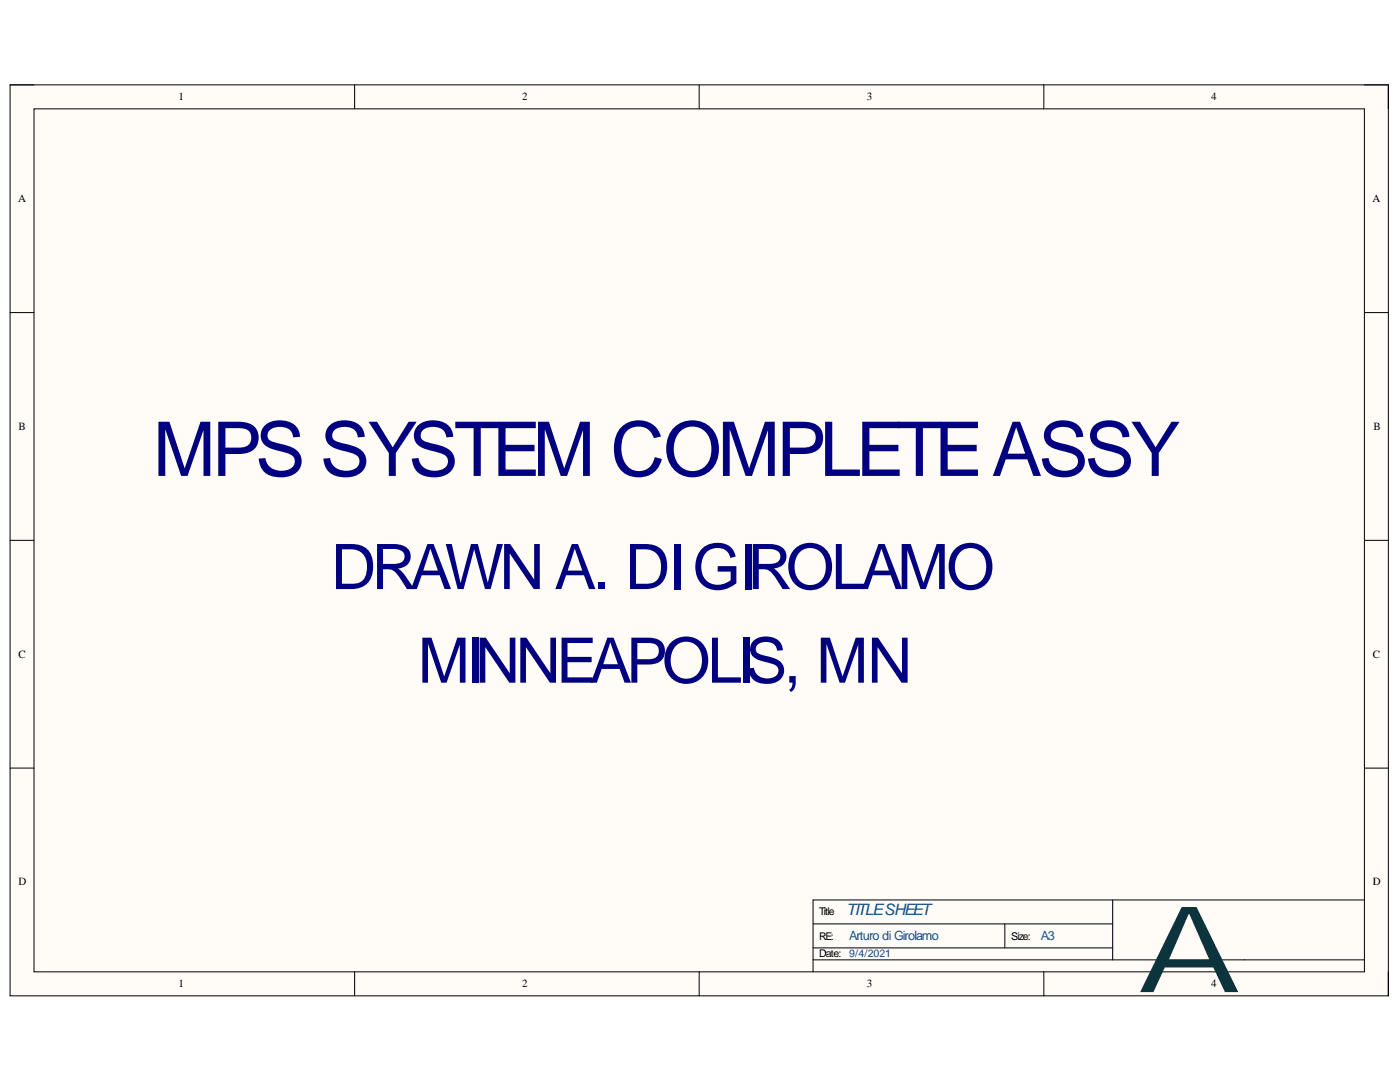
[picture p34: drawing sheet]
<svg xmlns="http://www.w3.org/2000/svg" width="279mm" height="216mm" viewBox="0 0 279 216" stroke-linecap="round" stroke-linejoin="round" font-family="sans-serif">
<defs><g id="words">
<text font-size="23.9" fill="#0c343d" x="226.9" y="198">A</text>
<text font-size="15.1" fill="#000080" x="30.5" y="95">MPS SYSTEM COMPLETEASSY</text>
<g font-size="12.5" fill="#000080">
<text x="66" y="117.5">DRAWNA. DIGIROLAMO</text>
<text x="83.4" y="136.2">MINNEAPOLIS, MN</text>
</g>
<text font-size="3.1" fill="#0b5394" x="169" y="182.7">TITLESHEET</text>
<g font-size="2.5" fill="#0b5394">
<text x="169.5" y="187.6">Arturo di Girolamo</text>
<text x="207.7" y="187.6">A3</text>
</g>
<g font-size="2.2">
<text x="35.6" y="20">1</text>
<text x="104.2" y="20">2</text>
<text x="173" y="20">3</text>
<text x="241.7" y="20">4</text>
<text x="3.6" y="40.3">A</text>
<text x="273.9" y="40.3">A</text>
<text x="3.7" y="85.8">B</text>
<text x="274.1" y="85.8">B</text>
<text x="3.7" y="131.2">C</text>
<text x="274" y="131.2">C</text>
<text x="3.7" y="176.6">D</text>
<text x="274" y="176.6">D</text>
<text x="35.6" y="197">1</text>
<text x="104.2" y="197">2</text>
<text x="173" y="197">3</text>
<text x="241.7" y="197">4</text>
</g>
<g font-size="2.1">
<text x="163.5" y="182.7">Title</text>
<text x="163.5" y="191">Date:</text>
<text x="163.5" y="187.5">RE:</text>
<text x="201.8" y="187.5">Size:</text>
</g>
<text font-size="2.1" fill="#0b5394" x="169.5" y="191">9/4/2021</text>
</g></defs>
<path d="M2 16.9h275.1v181.8h-275.1z" fill-rule="evenodd" fill="#fffcf8"/>
<path d="M2 16.9h275.1v181.8h-275.1z" fill="none" stroke="#000" stroke-width=".2"/>
<path d="M6.8 21.7h265.5v172.2h-265.5z" fill-rule="evenodd" fill="#fffcf8"/>
<g fill="none" stroke="#000" stroke-width=".2">
<path d="M2 16.9h4.8M70.8 16.9v4.8M139.5 16.9v4.8M208.3 16.9v4.8M272.3 16.9h4.8v4.8M6.8 21.7h265.5v172.2h-265.5zM2 62.4h4.8M272.3 62.4h4.8M2 107.8h4.8M272.3 107.8h4.8M2 153.3h4.8M272.3 153.3h4.8"/>
<path d="M222.1 179.6v11.9M272.3 179.6h-110v14.3M70.8 193.9v4.8M139.5 193.9v4.8M162.3 184.4h59.8M162.3 191.5h110M162.3 189.1h59.8M200.5 184.4v4.7M208.3 193.9v4.8M277.1 193.9v4.8"/>
</g>
<use href="#words"/>
</svg>
